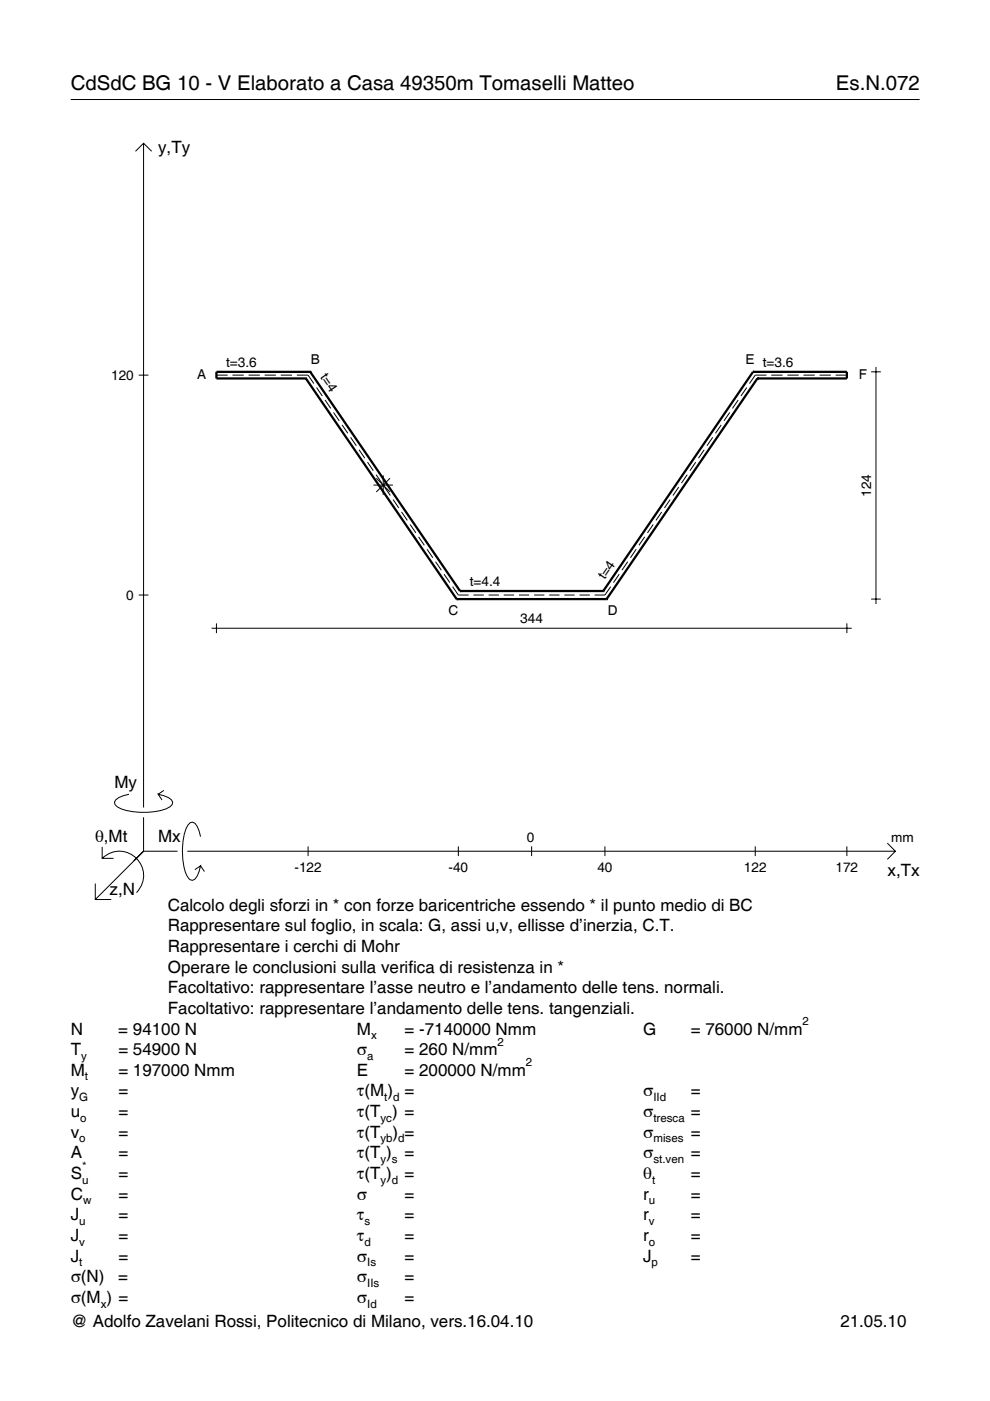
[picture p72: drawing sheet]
<svg xmlns="http://www.w3.org/2000/svg" width="210mm" height="297mm" viewBox="0 0 210 297" stroke-linecap="round" stroke-linejoin="round" font-family="sans-serif">
<defs><g id="words">
<g font-size="4.3">
<text x="15" y="19">CdSdC BG 10 - V Elaborato a Casa 49350m Tomaselli Matteo</text>
<text x="177.2" y="19">Es.N.072</text>
</g>
<g font-size="3.6">
<text x="33.5" y="32.4">y,Ty</text>
<text x="24.3" y="167.1">My</text>
<text x="20.1" y="178.4">θ,Mt</text>
<text x="33.5" y="178.4">Mx</text>
<text x="188.2" y="185.6">x,Tx</text>
<text x="23.2" y="189.7">z,N</text>
<text x="35.6" y="193.1">Calcolo degli sforzi in * con forze baricentriche essendo * il punto medio di BC</text>
<text x="35.6" y="197.5">Rappresentare sul foglio, in scala: G, assi u,v, ellisse d’inerzia, C.T.</text>
<text x="35.6" y="201.8">Rappresentare i cerchi di Mohr</text>
<text x="35.6" y="206.2">Operare le conclusioni sulla verifica di resistenza in *</text>
<text x="35.6" y="210.6">Facoltativo: rappresentare l’asse neutro e l’andamento delle tens. normali.</text>
<text x="35.6" y="215">Facoltativo: rappresentare l’andamento delle tens. tangenziali.</text>
<text x="15" y="219.3">N</text>
<text x="25.1" y="219.3">= 94100 N</text>
<text x="75.7" y="219.3">M</text>
<text x="85.8" y="219.3">= -7140000 Nmm</text>
<text x="136.4" y="219.3">G</text>
<text x="146.5" y="219.3">= 76000 N/mm</text>
<text x="15" y="223.7">T</text>
<text x="25.1" y="223.7">= 54900 N</text>
<text x="75.7" y="223.7">σ</text>
<text x="85.8" y="223.7">= 260 N/mm</text>
<text x="15" y="232.5">y</text>
<text x="15" y="228.1">M</text>
<text x="25.1" y="232.5">=</text>
<text x="25.1" y="228.1">= 197000 Nmm</text>
<text x="75.7" y="228.1">E</text>
<text x="75.7" y="232.5">τ(M ) =</text>
<text x="85.8" y="228.1">= 200000 N/mm</text>
<text x="136.4" y="232.5">σ</text>
<text x="146.5" y="232.5">=</text>
<text x="15" y="236.8">u</text>
<text x="25.1" y="236.8">=</text>
<text x="75.7" y="236.8">τ(T ) =</text>
<text x="136.4" y="236.8">σ</text>
<text x="146.5" y="236.8">=</text>
<text x="15" y="241.2">v</text>
<text x="15" y="245.6">A</text>
<text x="25.1" y="241.2">=</text>
<text x="25.1" y="245.6">=</text>
<text x="75.7" y="245.6">τ(T )</text>
<text x="75.7" y="241.2">τ(T</text>
<text x="83.3" y="241.2">) =</text>
<text x="85.8" y="245.6">=</text>
<text x="136.4" y="241.2">σ</text>
<text x="136.4" y="245.6">σ</text>
<text x="146.5" y="241.2">=</text>
<text x="146.5" y="245.6">=</text>
<text x="15" y="250">S</text>
<text x="25.1" y="250">=</text>
<text x="75.7" y="250">τ(T )</text>
<text x="85.8" y="250">=</text>
<text x="136.4" y="250">θ</text>
<text x="146.5" y="250">=</text>
<text x="15" y="254.3">C</text>
<text x="25.1" y="254.3">=</text>
<text x="75.7" y="254.3">σ</text>
<text x="85.8" y="254.3">=</text>
<text x="136.4" y="254.3">r</text>
<text x="146.5" y="254.3">=</text>
<text x="15" y="258.7">J</text>
<text x="15" y="263.1">J</text>
<text x="25.1" y="263.1">=</text>
<text x="25.1" y="258.7">=</text>
<text x="75.7" y="258.7">τ</text>
<text x="75.7" y="263.1">τ</text>
<text x="85.8" y="258.7">=</text>
<text x="85.8" y="263.1">=</text>
<text x="136.4" y="258.7">r</text>
<text x="136.4" y="263.1">r</text>
<text x="146.5" y="258.7">=</text>
<text x="146.5" y="263.1">=</text>
<text x="15" y="267.5">J</text>
<text x="25.1" y="267.5">=</text>
<text x="75.7" y="267.5">σ</text>
<text x="85.8" y="267.5">=</text>
<text x="136.4" y="267.5">J</text>
<text x="146.5" y="267.5">=</text>
<text x="15" y="271.8">σ(N)</text>
<text x="25.1" y="271.8">=</text>
<text x="75.7" y="271.8">σ</text>
<text x="85.8" y="271.8">=</text>
<text x="15" y="276.2">σ(M ) =</text>
<text x="15" y="281.4">@ Adolfo Zavelani Rossi, Politecnico di Milano, vers.16.04.10</text>
<text x="75.7" y="276.2">σ</text>
<text x="85.8" y="276.2">=</text>
<text x="178.2" y="281.4">21.05.10</text>
</g>
<g font-size="2.9">
<text x="47.9" y="77.8">t=3.6</text>
<text x="65.9" y="77.3">B</text>
<text x="158.1" y="77.3">E t=3.6</text>
<text x="23.6" y="80.5">120</text>
<text x="41.8" y="80.4">A</text>
<text x="67.8" y="80" transform="rotate(56 67.8 80)">t=4</text>
<text x="182.1" y="80.4">F</text>
<text x="184.7" y="105.3" transform="rotate(-90 184.7 105.3)">124</text>
<text x="99.6" y="124.3">t=4.4</text>
<text x="128.2" y="123" transform="rotate(-56 128.2 123)">t=4</text>
<text x="26.8" y="127.2">0</text>
<text x="95.1" y="130.3">C</text>
<text x="128.9" y="130.3">D</text>
<text x="110.3" y="132.2">344</text>
<text x="111.7" y="178.4">0</text>
<text x="189" y="178.4">mm</text>
<text x="62.4" y="184.9">-122</text>
<text x="95.1" y="184.9">-40</text>
<text x="126.7" y="184.9">40</text>
<text x="157.7" y="184.9">122</text>
<text x="177.2" y="184.9">172</text>
</g>
<g font-size="2.4">
<text x="78.7" y="220.3">x</text>
<text x="105.5" y="221.7">2</text>
<text x="170.2" y="217.3">2</text>
<text x="17.2" y="224.7">y</text>
<text x="77.9" y="224.7">a</text>
<text x="111.5" y="226.1">2</text>
<text x="16.8" y="233.5">G</text>
<text x="18" y="229.1">t</text>
<text x="81.5" y="233.5">t d</text>
<text x="138.5" y="233.5">IId</text>
<text x="17" y="237.8">o</text>
<text x="80.7" y="237.8">yc</text>
<text x="138.5" y="237.8">tresca</text>
<text x="16.8" y="242.2">o</text>
<text x="80.7" y="242.2">yb d</text>
<text x="138.5" y="242.2">mises</text>
<text x="17.4" y="251">u</text>
<text x="17.4" y="248">*</text>
<text x="80.7" y="246.6">y s</text>
<text x="80.7" y="251">y d</text>
<text x="138.2" y="251">t</text>
<text x="138.5" y="246.6">st.ven</text>
<text x="17.6" y="255.3">w</text>
<text x="137.6" y="255.3">u</text>
<text x="16.8" y="259.7">u</text>
<text x="77.3" y="259.7">s</text>
<text x="137.6" y="259.7">v</text>
<text x="16.8" y="264.1">v</text>
<text x="16.8" y="268.5">t</text>
<text x="77.3" y="264.1">d</text>
<text x="77.9" y="268.5">Is</text>
<text x="137.6" y="264.1">o</text>
<text x="138.2" y="268.5">p</text>
<text x="77.9" y="272.8">IIs</text>
<text x="21.4" y="277.2">x</text>
<text x="77.9" y="277.2">Id</text>
</g>
</g></defs>
<g fill="none" stroke="#000" stroke-width=".21">
<path d="M15 21.1h180M28.7 32.1l1.7-1.7 1.8 1.7M30.4 30.4v140.8M29.4 79.5h2.1M45.9 79.5h2.4M49.3 79.5h2.4M52.7 79.5h2.4M56.1 79.5h2.4M59.5 79.5h2.4M62.9 79.5h2.4l1.2 1.8M162.5 79.5h-2.4l-1.2 1.8M163.5 79.5h2.4"/>
<path d="M166.9 79.5h2.4M170.4 79.5h2.3M173.8 79.5h2.3M177.2 79.5h2.4M184.7 78.8h2.1M185.7 77.8v50.2M67.1 82.2l1.2 1.8M68.9 84.8l1.2 1.8M70.7 87.4l1.2 1.8M72.5 90.1l1.2 1.8M74.3 92.7l1.2 1.8M76.1 95.4l1.2 1.7"/>
<path d="M77.9 98l1.2 1.8M147.5 98l-1.2 1.8M149.3 95.4l-1.2 1.7M151.1 92.7l-1.2 1.8M152.9 90.1l-1.2 1.8M154.7 87.4l-1.2 1.8M156.5 84.8l-1.2 1.8M158.3 82.2l-1.2 1.8M79.2 102.8h4.1M79.7 100.6l1.3 1.8M79.8 101.4l2.9 2.9M81.2 100.8v4.1"/>
<path d="M81.5 103.3l1.3 1.8M82.7 101.4l-2.9 2.9M83.3 105.9l1.3 1.8M85.1 108.5l1.3 1.8M86.9 111.2l1.3 1.8M88.7 113.8l1.3 1.8M90.5 116.5l1.3 1.7M92.3 119.1l1.3 1.8M133.1 119.1l-1.2 1.8M134.9 116.5l-1.2 1.7M136.7 113.8l-1.2 1.8M138.5 111.2l-1.2 1.8"/>
<path d="M140.3 108.5l-1.2 1.8M142.1 105.9l-1.2 1.8M143.9 103.3l-1.2 1.8M145.7 100.6l-1.2 1.8M29.4 126.2h2.1M44.9 133.2h135.7M45.9 132.2v2M94.1 121.7l1.3 1.8M96 124.4l1.2 1.8h2.2M100.4 126.2h2.2M103.6 126.2h2.2M106.8 126.2h2.2"/>
<path d="M110 126.2h2.2M113.2 126.2h2.2M116.4 126.2h2.2M119.7 126.2h2.1M122.9 126.2h2.1M129.5 124.4l-1.2 1.8h-2.2M131.3 121.7l-1.2 1.8M179.6 132.2v2M184.7 127h2.1M21.7 179.6v2.4h2.4M27.3 168.4a3.6 3.6 0 0 0-3 1.7l.1 .5a5.6 5.6 0 0 0 3.8 1.5 13.4 13.4 0 0 0 7.8-1l.5-.5 .1-.5a3.6 3.6 0 0 0-3.1-1.7l.8 1.2M30.4 173.3v7.2"/>
<path d="M34.7 167.6l-1.2 .8M42.5 177.4a3.6 3.6 0 0 0-1.7-3.1l-.5 .1a5.7 5.7 0 0 0-1.5 3.8 13.9 13.9 0 0 0 1.1 7.9l.4 .4 .5 .1a3.6 3.6 0 0 0 1.7-3l-1.2 .8M65.3 179.4v2.1M97.2 179.4v2.1M112.7 179.4v2.1M128.3 179.4v2.1M160.1 179.4v2.1M179.6 179.4v2.1M188.1 178.8l1.7 1.7-1.7 1.7M20.2 187.3v3.4h3.4M21.7 182a5.1 5.1 0 0 1 7.2 0 5.1 5.1 0 0 1 0 7.3M30.4 180.5l-10.2 10.2"/>
<path d="M30.4 180.5h7.2M39.7 180.5h150.1M42.5 183.6l.8 1.2"/>
</g>
<g fill="none" stroke="#000" stroke-width=".48">
<path d="M65.8 78.8h.1M65.8 78.8h-19.9v1.4h18.9M65.8 78.8l31.7 46.5M159.7 78.8h.1M159.7 78.8h19.9v1.4h-19M159.7 78.8l-31.8 46.5M64.8 80.2h.1M64.8 80.2l32 46.8M160.6 80.2h.1M160.6 80.2l-32 46.8M96.8 127h.1M96.8 127h31.8"/>
<path d="M97.5 125.3h.1M97.5 125.3h30.4M127.9 125.3h.1M128.6 127h.1"/>
</g>
<use href="#words"/>
</svg>
